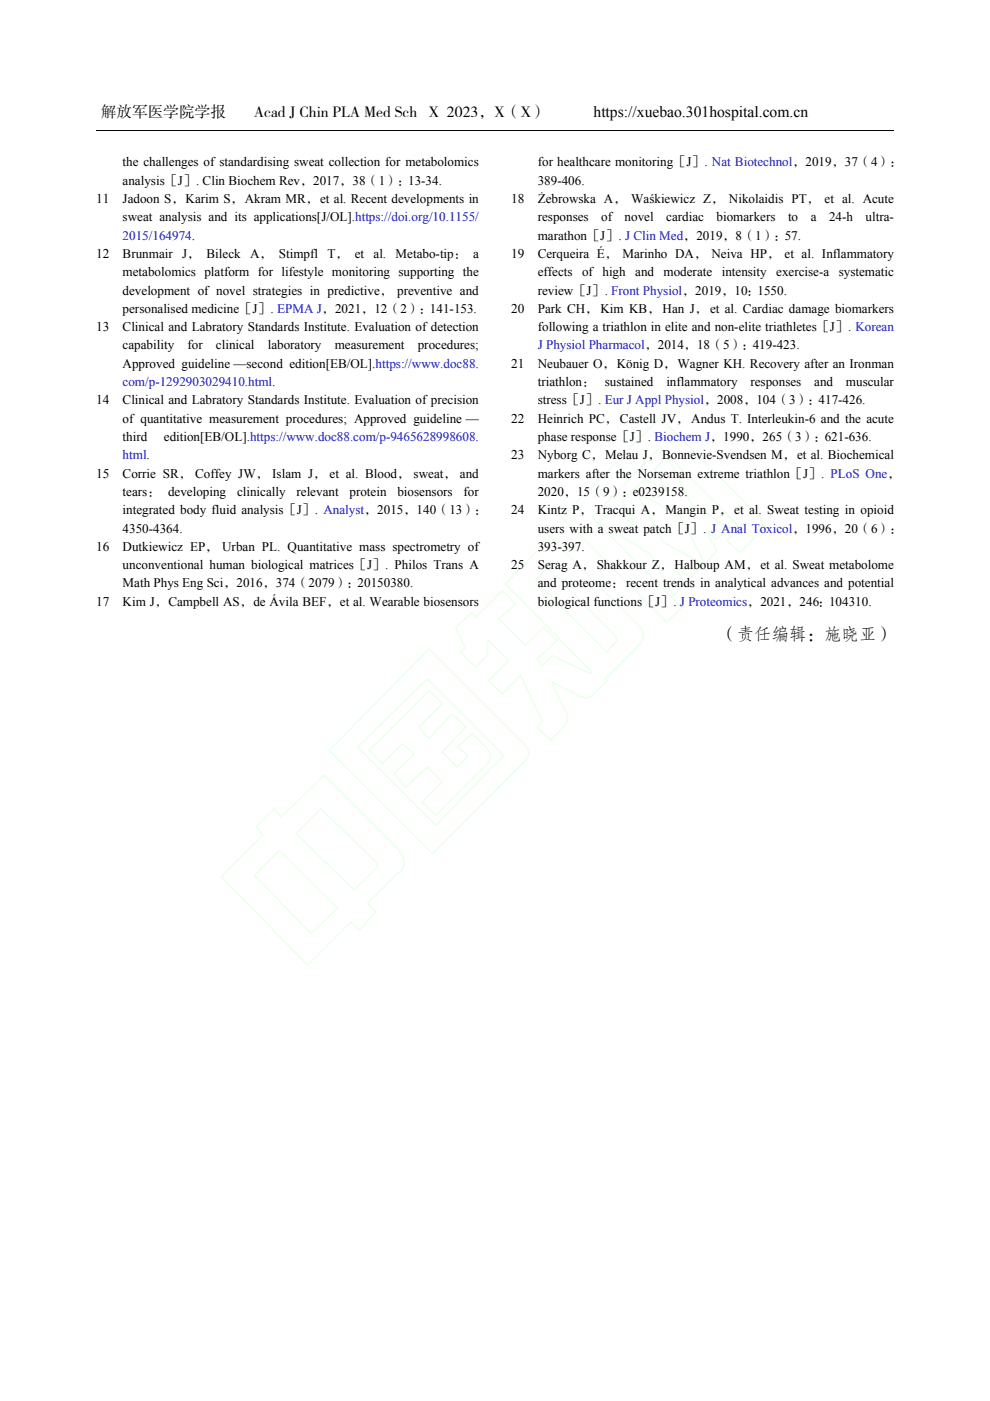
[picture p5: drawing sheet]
<svg xmlns="http://www.w3.org/2000/svg" width="210mm" height="297mm" viewBox="0 0 210 297" stroke-linecap="round" stroke-linejoin="round" font-family="sans-serif">
<defs><g id="words">
<text font-size="3.7" x="152.6" y="135.6">（责任编辑：施晓亚）</text>
<g font-size="3.3">
<text x="21.4" y="24.9">解放军医学院学报</text>
<text x="53.8" y="24.9">Acad J Chin PLA Med Sch</text>
<text x="91" y="24.9">X 2023，X（X）</text>
<text x="125.9" y="24.9">https://xuebao.301hospital.com.cn</text>
</g>
<g font-size="2.8">
<text x="26" y="35.3">the challenges of standardising sweat collection for metabolomics</text>
<text x="114.1" y="35.3">for healthcare monitoring［J］. Nat Biotechnol，2019，37（4）：</text>
<text x="26" y="39.2">analysis［J］. Clin Biochem Rev，2017，38（1）： 13-34.</text>
<text x="114.1" y="39.2">389-406.</text>
<text x="20.4" y="43.1">11</text>
<text x="26" y="46.9">sweat analysis and its applications[J/OL].https://doi.org/10.1155/</text>
<text x="26" y="43.1">Jadoon S，Karim S，Akram MR，et al. Recent developments in</text>
<text x="108.4" y="43.1">18</text>
<text x="114.1" y="46.9">responses</text>
<text x="114.1" y="43.1">Żebrowska A， Waśkiewicz Z， Nikolaidis PT， et al. Acute</text>
<text x="127.5" y="46.9">of</text>
<text x="132.5" y="46.9">novel</text>
<text x="141.4" y="46.9">cardiac</text>
<text x="152" y="46.9">biomarkers</text>
<text x="167.2" y="46.9">to</text>
<text x="172" y="46.9">a</text>
<text x="175.9" y="46.9">24-h</text>
<text x="183.6" y="46.9">ultra-</text>
<text x="114.1" y="50.8">marathon［J］. J Clin Med，2019，8（1）： 57.</text>
<text x="20.4" y="54.7">12</text>
<text x="26" y="58.6">metabolomics platform for lifestyle monitoring supporting the</text>
<text x="26" y="54.7">Brunmair</text>
<text x="38.7" y="54.7">J， Bileck</text>
<text x="53.1" y="54.7">A， Stimpfl</text>
<text x="69.5" y="54.7">T， et</text>
<text x="79.2" y="54.7">al.</text>
<text x="83.9" y="54.7">Metabo-tip： a</text>
<text x="108.4" y="54.7">19</text>
<text x="114.1" y="58.6">effects</text>
<text x="114.1" y="54.7">Cerqueira É， Marinho DA， Neiva HP， et al. Inflammatory</text>
<text x="123.5" y="58.6">of high</text>
<text x="134.8" y="58.6">and</text>
<text x="140.8" y="58.6">moderate</text>
<text x="153.1" y="58.6">intensity</text>
<text x="164.7" y="58.6">exercise-a</text>
<text x="177.9" y="58.6">systematic</text>
<text x="26" y="62.5">development of novel strategies in predictive， preventive and</text>
<text x="114.1" y="62.5">review［J］. Front Physiol，2019，10： 1550.</text>
<text x="20.4" y="70.2">13</text>
<text x="26" y="66.3">personalised medicine［J］. EPMA J，2021，12（2）： 141-153.</text>
<text x="26" y="70.2">Clinical and Labratory Standards Institute. Evaluation of detection</text>
<text x="108.4" y="66.3">20</text>
<text x="114.1" y="70.2">following a triathlon in elite and non-elite triathletes［J］. Korean</text>
<text x="114.1" y="66.3">Park CH，Kim KB，Han J，et al. Cardiac damage biomarkers</text>
<text x="26" y="74.1">capability</text>
<text x="26" y="78">Approved guideline —second edition[EB/OL].https://www.doc88.</text>
<text x="39.8" y="74.1">for</text>
<text x="45.8" y="74.1">clinical</text>
<text x="56.8" y="74.1">laboratory</text>
<text x="71" y="74.1">measurement</text>
<text x="88.6" y="74.1">procedures;</text>
<text x="108.4" y="78">21</text>
<text x="114.1" y="78">Neubauer O，König D，Wagner KH. Recovery after an Ironman</text>
<text x="114.1" y="81.9">triathlon：</text>
<text x="128.3" y="81.9">sustained</text>
<text x="141.4" y="81.9">inflammatory</text>
<text x="159.2" y="81.9">responses</text>
<text x="172.7" y="81.9">and</text>
<text x="179.5" y="81.9">muscular</text>
<text x="20.4" y="85.7">14</text>
<text x="26" y="89.6">of quantitative measurement procedures; Approved guideline —</text>
<text x="26" y="85.7">Clinical and Labratory Standards Institute. Evaluation of precision</text>
<text x="108.4" y="89.6">22</text>
<text x="114.1" y="85.7">stress［J］. Eur J Appl Physiol，2008，104（3）： 417-426.</text>
<text x="114.1" y="89.6">Heinrich PC，Castell JV，Andus T. Interleukin-6 and the acute</text>
<text x="26" y="93.5">third</text>
<text x="34.8" y="93.5">edition[EB/OL].https://www.doc88.com/p-9465628998608.</text>
<text x="114.1" y="93.5">phase response［J］. Biochem J，1990，265（3）： 621-636.</text>
<text x="20.4" y="101.3">15</text>
<text x="26" y="101.3">Corrie SR， Coffey JW， Islam J， et al. Blood， sweat， and</text>
<text x="108.4" y="97.4">23</text>
<text x="114.1" y="101.3">markers after the Norseman extreme triathlon［J］. PLoS One，</text>
<text x="114.1" y="97.4">Nyborg C，Melau J，Bonnevie-Svendsen M，et al. Biochemical</text>
<text x="26" y="105.1">tears： developing</text>
<text x="50.3" y="105.1">clinically</text>
<text x="62.9" y="105.1">relevant</text>
<text x="74.1" y="105.1">protein</text>
<text x="84.3" y="105.1">biosensors</text>
<text x="98.3" y="105.1">for</text>
<text x="114.1" y="105.1">2020，15（9）： e0239158.</text>
<text x="26" y="109">integrated body fluid analysis［J］. Analyst，2015，140（13）：</text>
<text x="26" y="112.9">4350-4364.</text>
<text x="108.4" y="109">24</text>
<text x="114.1" y="112.9">users with a sweat patch［J］. J Anal Toxicol，1996，20（6）：</text>
<text x="114.1" y="109">Kintz P，Tracqui A，Mangin P，et al. Sweat testing in opioid</text>
<text x="20.4" y="116.8">16</text>
<text x="26" y="116.8">Dutkiewicz EP， Urban PL. Quantitative mass spectrometry of</text>
<text x="114.1" y="116.8">393-397.</text>
<text x="26" y="120.7">unconventional human biological matrices［J］. Philos Trans A</text>
<text x="26" y="124.5">Math Phys Eng Sci，2016，374（2079）： 20150380.</text>
<text x="108.4" y="120.7">25</text>
<text x="114.1" y="124.5">and proteome：recent trends in analytical advances and potential</text>
<text x="114.1" y="120.7">Serag A，Shakkour Z，Halboup AM，et al. Sweat metabolome</text>
<text x="20.4" y="128.4">17</text>
<text x="26" y="128.4">Kim J，Campbell AS，de Ávila BEF，et al. Wearable biosensors</text>
<text x="114.1" y="128.4">biological functions［J］. J Proteomics，2021，246： 104310.</text>
</g>
<g font-size="2.8" fill="#00f">
<text x="26" y="50.8">2015/164974.</text>
<text x="114.1" y="74.1">J Physiol Pharmacol，2014，18（5）： 419-423.</text>
<text x="26" y="81.9">com/p-1292903029410.html.</text>
<text x="26" y="97.4">html.</text>
</g>
</g></defs>
<path d="M20.4 27.7h169.3" fill="none" stroke="#000" stroke-width=".21"/>
<use href="#words"/>
</svg>
